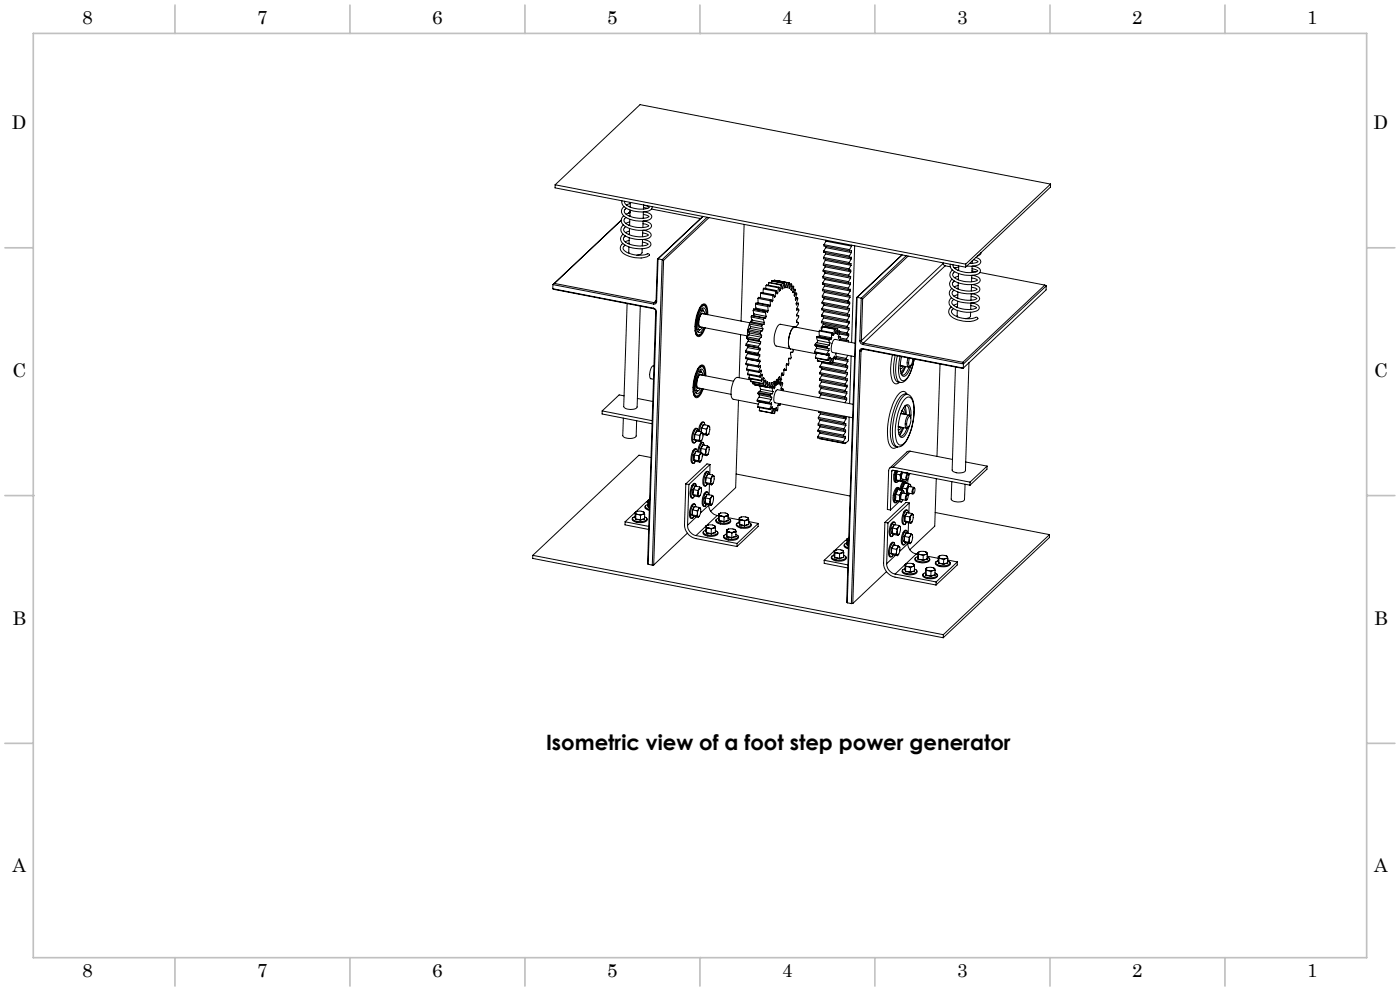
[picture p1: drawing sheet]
<svg xmlns="http://www.w3.org/2000/svg" width="420mm" height="297mm" viewBox="0 0 420 297" stroke-linecap="round" stroke-linejoin="round" font-family="sans-serif">
<defs><g id="words">
<text font-size="6.3" x="163.8" y="224.9">Isometric view of a foot step power generator</text>
<g font-size="5.6">
<text x="24.7" y="7.3">8</text>
<text x="77.2" y="7.3">7</text>
<text x="129.7" y="7.3">6</text>
<text x="182.2" y="7.3">5</text>
<text x="234.7" y="7.3">4</text>
<text x="287.2" y="7.3">3</text>
<text x="339.7" y="7.3">2</text>
<text x="392.2" y="7.3">1</text>
<text x="3.6" y="38.7">D</text>
<text x="412.1" y="38.7">D</text>
<text x="3.7" y="112.9">C</text>
<text x="412.2" y="112.9">C</text>
<text x="3.7" y="187.2">B</text>
<text x="412.2" y="187.2">B</text>
<text x="3.7" y="261.4">A</text>
<text x="412.2" y="261.4">A</text>
<text x="24.7" y="292.8">8</text>
<text x="77.2" y="292.8">7</text>
<text x="129.7" y="292.8">6</text>
<text x="182.2" y="292.8">5</text>
<text x="234.7" y="292.8">4</text>
<text x="287.2" y="292.8">3</text>
<text x="339.7" y="292.8">2</text>
<text x="392.2" y="292.8">1</text>
</g>
</g></defs>
<g fill="none" stroke="#c0c0c0" stroke-width=".5">
<path d="M10 10h400v277h-400zM52.5 1.5v8.5M105 1.5v8.5M157.5 1.5v8.5M210 10h.1M210 1.5v8.5M262.5 1.5v8.5M315 1.5v8.5M367.5 1.5v8.5M1.5 74.3h8.5M410 74.3h8.5M1.5 148.5h8.5"/>
<path d="M10 148.5h.1M410 148.5h.1M410 148.5h8.5M1.5 222.8h8.5M410 222.8h8.5M52.5 287v8.5M105 287v8.5M157.5 287v8.5M210 287h.1M210 287v8.5M262.5 287v8.5M315 287v8.5"/>
<path d="M367.5 287v8.5"/>
</g>
<g fill="none" stroke="#000" stroke-width=".3">
<path d="M166.5 55.4v.9l123.2 23.8M166.5 55.4l123.2 23.8M315.2 55.2l-123.2-23.8-25.5 24M315.2 55.2l-25.5 24M315.2 55.2l-.1 .9-25.4 24M186.6 60.2a2.42 2.42 0 0 0 2 2.6 7.7 7.7 0 0 0 6.7 0l.3-.9M186.8 73a1.94 1.94 0 0 0-.6 1.9 1.94 1.94 0 0 0 1.4 1.4 7.2 7.2 0 0 0 7.2 .2 .4 .4 0 0 0-.2-.4 .4 .4 0 0 0-.4 0 7.3 7.3 0 0 1-7.2-1.3v-.7l.5-.6M186.9 70.2a1.95 1.95 0 0 0-.6 1.9 1.95 1.95 0 0 0 1.4 1.5 8.3 8.3 0 0 0 7.3 .2 1.09 1.09 0 0 0 .1-1.2 1.09 1.09 0 0 0-1-.6l-1.2-.2M187 67.4a1.97 1.97 0 0 0-.6 2 1.97 1.97 0 0 0 1.4 1.4 8.3 8.3 0 0 0 7.3 .3 1.09 1.09 0 0 0 .1-1.2 1.09 1.09 0 0 0-1-.6l-1.2-.3M187.1 64.7a1.94 1.94 0 0 0-.6 1.9 1.94 1.94 0 0 0 1.4 1.4 8.2 8.2 0 0 0 7.3 .3 1.12 1.12 0 0 0 .1-1.2 1.12 1.12 0 0 0-1-.6l-1.2-.3M187.2 61.9a1.95 1.95 0 0 0-.7 2 1.95 1.95 0 0 0 1.5 1.4 8.3 8.3 0 0 0 7.2 .2 1.08 1.08 0 0 0 .2-1.2 1.08 1.08 0 0 0-1.1-.6l-1.1-.2M187.4 60.3a1.6 1.6 0 0 0 1.3 1.6 7 7 0 0 0 6.1 .2l-1.7-.6"/>
<path d="M187.6 70.7a1.11 1.11 0 0 0-.6 1.1 1.11 1.11 0 0 0 .9 .9 7.2 7.2 0 0 0 6.6 .5l-1.8-.6M187.7 67.9a1.06 1.06 0 0 0-.6 1.2 1.06 1.06 0 0 0 .9 .9 7 7 0 0 0 6.5 .4l-1.7-.6M187.8 65.2a1.08 1.08 0 0 0-.6 1.1 1.08 1.08 0 0 0 .9 .9 7.1 7.1 0 0 0 6.5 .5l-1.7-.7M187.9 62.4a1.09 1.09 0 0 0-.6 1.1 1.09 1.09 0 0 0 .9 .9 7.3 7.3 0 0 0 6.5 .5l-1.7-.6M188.7 74l-.1 1.6 .2 .4M188.7 72.9l-.3 .1M188.7 63.8l.3-.3-.4 .3M188.7 72l-1.1 .5M188.8 71.2l-.1 1.9M188.8 70.1l-.3 .1M188.8 69.3l-1.2 .4M188.8 68.5v1.8"/>
<path d="M188.9 67.4l-.3 .1M188.9 66.5l-1.2 .5M188.9 65.7v1.9M189 64.6l-.3 .1M189 63.7l-1.2 .5M189 62.9v1.9M189.1 61.8l-.3 .1M189.1 61l-1.2 .5M189.1 60.7v1.4M192.7 74.5l-.1 1.4-.5 .3-1 .3M192.8 71.8l-.1 1.9M192.8 69v1.9"/>
<path d="M192.9 66.2v2M193 63.5v1.9M193 62.2l1.3 .2M193.1 61.4l-.1 1.2M195.4 62.6l14.8 2.9M197.2 77.7l-.4 12.5M197.4 77.6l1.2 .2M197.4 77.6l-.4 12.8M197.4 77.6l-.2 .1M198.6 77.8l.5 .2M198.6 77.8l-2.9 91.6M199.1 78l-3 91.3"/>
<path d="M210.9 64.9l-13.7 12.8M210.9 64.9l-13.5 12.7M212.1 65.1l-13.5 12.7M212.7 65.2l-13.6 12.8M223.2 67.3l-.9 28.9M247 79.1l7.7 1.5M247 79.1v.4l7.7 1.5M247.1 77.1l7.7 1.6M247.1 77.1v.4l7.6 1.6M247.1 75.2l7.7 1.5M247.1 75.2v.4l7.7 1.5M247.2 73.3l7.7 1.5"/>
<path d="M247.2 73.3v.4l7.7 1.5M247.5 80l7.7 1.5M247.5 80l-.6 1M247.5 79.6v.4M247.6 78l7.7 1.5M247.6 78l-.6 1.1M247.6 77.7v.3M247.6 76.1l-.5 1M247.6 76.1l7.7 1.5M247.7 75.7l-.1 .4M247.7 74.2l-.6 1M247.7 74.2l7.7 1.5"/>
<path d="M247.7 73.8v.4M247.8 72.3l-.6 1M247.8 72.3l7.7 1.5M247.8 72v.3M254.7 79.1l.6-.1v.5M254.8 78.7l-.1 .4M254.8 76.7v.4M254.8 77.1h.6l-.1 .5M254.9 75.2h.5v.5M254.9 74.8v.4M255.3 79.5l-.6 1.1M255.3 77.6l-.5 1.1"/>
<path d="M255.4 75.7l-.6 1M255.5 73.8l-.6 1M255.5 73.5v.3M256.4 73.7l-.9 29M271.9 76.7l-13.5 12.7M272.4 76.8l-13.6 12.8M283 78.9l.1 .5 .5 .3M283 78.9l-24.6 23.2M283 78.8v.1M283.6 79.7l-24.6 23.1M283.6 79.7l1.5 .3M285.1 79.2a2.37 2.37 0 0 0 2.1 2.6 7.9 7.9 0 0 0 6.7 0 1.12 1.12 0 0 0 .1-1.2 1.12 1.12 0 0 0-1-.6l-1.2-.2"/>
<path d="M285.9 79.4a1.5 1.5 0 0 0 1.3 1.5 7.3 7.3 0 0 0 6.1 .3l-1.7-.7M287.6 79.7v1.4M289.7 79.2v.9M291.6 79.8v1.9M291.7 78.2l-.1 .7M292 77.9l1.4 .5a2.78 2.78 0 0 1-2.5 .5M292.7 77.2l.4 .1a1.11 1.11 0 0 1 1.2 1 1.11 1.11 0 0 1-1.1 1.2l-1.9 .3-1.2-.1M294.3 75.7l-.3 .6-.8 .4M165.8 86.5l30.2 5.9M165.8 86.5l30.3 6M165.9 85.3l30.1 5.8M165.9 85.3l-.1 1.2"/>
<path d="M166.3 84.9l29.9 5.8M166.3 84.9l-.4 .4M166.3 84.9l20.1-18.9-20.5 19.3M188.1 91l-1 30.8a2.9 2.9 0 0 0 4 .2l1-30.2M196 92.4a1.1 1.1 0 0 1 .9 1M196 92.4l.1 .1M196.1 92.5l.5 .3 .1 .5M196.2 90.7l-.2 .4M196.7 93.3l-2.4 75.6 .2 .2M196.7 93.3l.2 .1M196.8 90.2l-.2 .4-.4 .1M196.8 90.2l.2 .2"/>
<path d="M196.8 90.1l-.6 .6M196.9 93.4l-2.4 75.7M197 90.4a.76 .76 0 0 1-1 .7M208.5 99l.3 1 .5 .5M209.1 98.7l.8 .1M209.9 98.8l-.6 .6M210.1 93h.1M210.6 99.8l-.7 .6-.6 .1M210.7 92.4l.2 .2M210.9 92.7l.1 .5-.8-.2M211.1 94.1l-.3-.3a3.8 3.8 0 0 0-.9 4.3l.4-.1M211.1 91.4l.7 .7"/>
<path d="M211.1 91.4h-.6M211.1 91.4l-.7 .3-.6 .8M211.5 94.2l-.5-1a2.75 2.75 0 0 0-1.6 2.6l-.1 1.7 .3 1.1 .5 .2 .6-.7M211.8 94.2v-.9a.85 .85 0 0 0-.7-1 .85 .85 0 0 0-1 .8 7.7 7.7 0 0 0-.7 6.4 .94 .94 0 0 0 1.4-.8l.3-.6M212.1 94.3a2.49 2.49 0 0 0-1-2.8 5 5 0 0 0-2.2 4.2 5.7 5.7 0 0 0 .5 4.7 2.39 2.39 0 0 0 2-2.2M212.3 94.3a3 3 0 0 0-1-3.2 3.5 3.5 0 0 0-2.2 3 8.8 8.8 0 0 0 0 6.6l.3 .2a2.87 2.87 0 0 0 2.2-2.7M224.4 99.2l.4 .6M224.4 99.2l3.7 .8M224.4 98.8v.4M224.4 98.8l3.7 .8M224.8 99.8l-.1 .6M224.8 99.8l3.7 .7"/>
<path d="M224.8 97.1l.4 .8M224.8 97.2l-.5 2-.1 1.6M224.8 97.1l3.7 .7M224.9 96.7l-14.3-2.7a3.8 3.8 0 0 0-.7 3.9l14.3 2.8M224.9 96.7l-.1 .4M224.9 96.7l3.7 .7M225 98.4l-.6 .4M225 98.4l3.7 .7M225.2 97.9l-.2 .5M225.2 97.9l3.7 .7M225.4 95l.2 1M225.4 95l3.6 .7"/>
<path d="M225.5 94.6l-.1 .4M225.5 94.6l4.1 .7M225.5 94.6l3.7 .7M225.5 96.5l-.6 .2M225.5 96.5l3.7 .7M225.6 95.8l-.5 .8M225.6 96l-.1 .5M225.6 96l3.7 .7M226 93l.2 1.1M226 93l3.7 .7M226.1 92.6l-.1 .4M226.1 92.6l3.8 .8"/>
<path d="M226.1 92.6l3.7 .7M226.2 94.1l-.2 .5M226.2 94.1l3.7 .7M226.7 91.2l.1 1.2M226.7 91.2l.1-.4 3.7 .7M226.7 91.2l3.6 .7M226.8 92.4l-.2 .3M226.8 92.4l3.7 .7M227.4 89.4v1.4M227.4 89.4l.1-.3 3.7 .7M227.4 89.4l3.7 .7M227.4 90.8v.1"/>
<path d="M227.4 90.8l3.7 .7M228.1 100l.4 .5M228.1 99.6v.4M228.2 87.9l-.1 1.3M228.2 87.9l.2-.3 3.6 .7M228.2 87.9l3.7 .7M228.5 97.8l.4 .8M228.6 97.4l-.1 .4M228.7 99.1l-.6 .5M228.9 98.6l-.2 .5M229 86.6l-.1 1.1M229 86.6l.2-.2 3.7 .7"/>
<path d="M229 86.6l3.7 .7M229 95.7l.3 1M229.2 95.3l-.2 .4M229.2 97.2l-.6 .2M229.3 96.7l-.1 .5M229.7 93.7l.2 1.1M229.8 93.3l-.1 .4M229.8 85.5l-.1 1M229.8 85.5l.2-.1 3.7 .7M229.8 85.5l3.7 .8M229.9 94.8a.45 .45 0 0 1-.2 .5 .45 .45 0 0 1-.5 0M230.3 91.9l.2 1.2"/>
<path d="M230.5 93.1l-.2 .5-.5-.3M230.5 91.5l-.2 .4M230.7 84.7l-.2 .8M230.7 84.7l3.8 .6M230.7 84.7l3.7 .7M231.1 90.1v1.4M231.1 91.5l-.2 .4-.4-.4M231.2 89.8l-.1 .3M231.2 89.8l.4 .6 .2-.3M231.4 90l.4 .1M231.5 84.2l-.1 .5M231.5 84.2l3.8 .7"/>
<path d="M231.5 84.2l3.7 .7M231.9 88.6l-.1 1.5M232 88.3l-.1 .3M232 88.3l.4 .8 .2-.3M232.2 88.8h.4M232.3 84l-.1 .3M232.3 84h.1M232.3 84l3.8 .7M232.7 87.3l-.1 1.5M232.9 87.1l-.2 .2M232.9 87.1l.2 1 .2-.3M233 84.1l3.7 .7"/>
<path d="M233 87.7l.3 .1M233.5 86.3l-.2 1.5M233.7 86.1l-.2 .2M233.7 86.1l.2 1.1 .2-.2M233.9 87h.2M234.4 85.4l-.3 1.6M234.5 85.3l-.1 .1M234.5 85.3l.1 1.3 .2-.1M234.6 86.4l.2 .1M235.2 84.9l-.4 1.6M235.3 84.9h-.1M235.3 84.9v1.4l.2-.1"/>
<path d="M235.4 86.2h.1M236 86.2h.3M236.1 84.7l-.6 1.5M236.1 84.7l-.1 1.5M236.7 84.8l-.4 1.4M236.7 84.8l.2 1.7 .5-1.4M236.9 85l.5 .1M237.4 85.1l-.1 1.7 .2 .2 .5-1.2M237.5 85.7l.5 .1M238 86.6l.5 .1M238 85.8l-.1 1.9 .6-1M238.4 98l-4.3-.8a3.2 3.2 0 0 0-1.7 2.9 3.6 3.6 0 0 0 .5 3.6l4.3 .9"/>
<path d="M238.4 98a2.78 2.78 0 0 0-1.6 2.6 4.1 4.1 0 0 0 .4 4M238.4 98a2.86 2.86 0 0 0-1.6 2.7 4.6 4.6 0 0 0 .2 3.8l.2 .1M238.4 98l7.3 1.4M238.4 87.8l.6 .1M238.5 86.7l-.3 1.7 .2 .4 .6-.9M238.7 89.2l.6 .1M238.9 90.8l.6 .1M239 87.9l-.4 1.7 .1 .4 .6-.7M239 96.5l.2 .1M239 92.6l.6 .1M239 94.5l.6 .1M239.3 89.3l-.4 2.1 .6-.5"/>
<path d="M239.5 90.9l-.5 2.1 .6-.3M239.6 92.7a1.6 1.6 0 0 1-.6 1.6v.4l.6-.1M239.6 94.6l-.4 1.1a.52 .52 0 0 0-.3 .6 .52 .52 0 0 0 .6 .4l-.7 1.4M245.8 99.2v1.3M245.8 99.2l.1-.2 3.7 .7M245.8 99.2l3.7 .7M246.4 98.2l.2 .1M246.4 98.2l.1 .5M246.5 96.3l7.6 1.5M246.5 96.3l-.1 .4 7.7 1.5M246.5 94.4v.4l7.7 1.5M246.5 94.4l7.7 1.5"/>
<path d="M246.6 92.5l7.7 1.5M246.6 92.5v.4l7.6 1.5M246.6 90.6l7.7 1.5M246.6 90.6v.4l7.7 1.5M246.7 98l-.2 1.1M246.7 98l3.8 .6M246.7 88.7l7.7 1.5M246.7 88.7v.4l7.7 1.5M246.7 98l3.7 .7M246.8 86.7l7.7 1.5M246.8 86.7l-.1 .4 7.7 1.5M246.8 84.8l7.7 1.5"/>
<path d="M246.8 84.8v.4l7.7 1.5M246.9 82.9l7.7 1.5M246.9 82.9v.4l7.7 1.5M246.9 81l7.7 1.5M246.9 81v.4l7.7 1.5M247 96.8v.4M247 97.2l7.7 1.5M247 97.2l-.6 1M247.1 94.9v.4M247.1 95.3l7.6 1.5M247.1 95.3l-.6 1M247.1 93.4l7.7 1.5"/>
<path d="M247.1 93.4l-.6 1M247.1 93v.4M247.2 91.1v.4M247.2 91.5l7.6 1.5M247.2 91.5l-.6 1M247.2 89.2v.3M247.2 89.5l7.7 1.5M247.2 89.5l-.6 1.1M247.3 87.6l7.7 1.5M247.3 87.6l-.6 1.1M247.3 87.2v.4M247.3 85.7l7.8 1.5"/>
<path d="M247.3 85.7l-.5 1M247.4 85.3l-.1 .4M247.4 98l.1-.3 3.7 .8M247.4 83.8l7.7 1.5M247.4 83.8l-.6 1M247.4 83.4v.4M247.5 81.9l7.7 1.5M247.5 81.9l-.6 1M247.5 81.5v.4M249.5 99.9v1.3M249.6 99.7l-.1 .2M249.6 99.7l.3 .9 .3-.4"/>
<path d="M250.4 98.7l-.2 1.5M250.5 98.6l-.1 .1M250.5 98.6v1.3h.3M250.5 99.8l.3 .1M251.2 98.5l-.4 1.4M251.2 98.5l-.1 1.5 .2 .3 .6-1.1M251.3 99.1l.6 .1M251.9 99.2l-.3 2.1 .3-.3h.3M251.9 99.3l2.2 .5M251.9 99.7l2.2 .5M254.1 99.8v.4M254.1 97.8v.4"/>
<path d="M254.1 98.2h.6v.5M254.2 96.3h.5v.5M254.2 95.9v.4M254.2 94.4l.6-.1v.6M254.3 94l-.1 .4M254.3 92.5l.6-.1-.1 .6M254.3 92.1v.4M254.4 90.6l.5-.1v.5M254.4 90.2v.4M254.4 88.6h.6v.5M254.5 88.2l-.1 .4M254.5 86.7h.6v.5"/>
<path d="M254.5 86.3v.4M254.6 84.8h.5v.5M254.6 84.4v.4M254.6 82.9l.6-.1v.6M254.6 82.5v.4M254.7 98.7l-.6 1.1M254.7 80.6v.4M254.7 81l.5-.1v.6M254.7 96.8l-.6 1M254.8 94.9l-.6 1M254.8 93l-.5 1M254.9 91l-.6 1.1"/>
<path d="M255 89.1l-.6 1.1M255.1 87.2l-.6 1M255.1 85.3l-.6 1M255.2 83.4l-.6 1M255.2 81.5l-.6 1M257 89.2l-3 91.3 .2 .2M257.1 89.1l-2.9 91.6M257.1 89.1l1.3 .3M257.1 89.1l13.5-12.7-13.6 12.8M257.1 89.1l-.1 .1M258.4 89.4l-.4 12.8M258.4 89.4l.4 .2"/>
<path d="M258.8 89.6l-.4 12.5M285.4 92a1.97 1.97 0 0 0-.7 1.9 1.97 1.97 0 0 0 1.5 1.5 7.4 7.4 0 0 0 7.2 .1l-.2-.4a8.1 8.1 0 0 1-7.5-1.2l-.3-.6 .7-.8M285.5 89.2a1.92 1.92 0 0 0-.7 2 1.92 1.92 0 0 0 1.4 1.4 8.2 8.2 0 0 0 7.3 .3 1.1 1.1 0 0 0 .2-1.2 1.1 1.1 0 0 0-1.1-.7l-1.2-.2M285.5 86.5a1.95 1.95 0 0 0-.6 1.9 1.95 1.95 0 0 0 1.4 1.4 8.3 8.3 0 0 0 7.3 .3 1.1 1.1 0 0 0 .1-1.2 1.1 1.1 0 0 0-1-.6l-1.2-.3M285.6 83.7a1.97 1.97 0 0 0-.6 1.9 1.97 1.97 0 0 0 1.5 1.5 8.3 8.3 0 0 0 7.2 .2 1.09 1.09 0 0 0 .1-1.1 1.09 1.09 0 0 0-1-.7l-1.2-.2M285.7 80.9a1.97 1.97 0 0 0-.6 2 1.97 1.97 0 0 0 1.4 1.4 8.3 8.3 0 0 0 7.3 .3 1.09 1.09 0 0 0 .1-1.2 1.09 1.09 0 0 0-1-.6l-1.2-.3M286.1 89.7a1.06 1.06 0 0 0-.6 1.2 1.06 1.06 0 0 0 .9 .9 7.1 7.1 0 0 0 6.6 .4l-1.7-.6M286.1 80.1l.7 .2M286.2 87a1.09 1.09 0 0 0-.6 1.1 1.09 1.09 0 0 0 .9 .9 7.3 7.3 0 0 0 6.6 .5l-1.8-.7M286.3 84.2a1.08 1.08 0 0 0-.5 1.1 1.08 1.08 0 0 0 .8 .9 7.1 7.1 0 0 0 6.6 .5l-1.8-.6M286.4 81.5a1.06 1.06 0 0 0-.6 1.1 1.06 1.06 0 0 0 .9 .9 7 7 0 0 0 6.5 .4l-1.7-.6M287.2 93l-.1 1.6 .2 .4"/>
<path d="M287.2 91.9l-.3 .1M287.3 91l-1.2 .5M287.3 90.3l-.1 1.8M287.3 89.2h-.3M287.3 88.3l-1.1 .5M287.4 87.5l-.1 1.9M287.4 86.4l-.3 .1M287.4 85.5l-1.1 .5M287.5 84.7l-.1 1.9M287.5 83.6l-.3 .1M287.5 82.8l-1.2 .4M287.5 82v1.9"/>
<path d="M287.6 80.9l-.3 .1M287.6 80l-1.1 .5M291.2 93.6l-.2 1.4-1.4 .5M291.3 90.8l-.1 1.9M291.4 88l-.1 2M291.5 85.3l-.1 1.9M291.5 82.5v2M291.6 81.2l1.2 .3M294 81.7l19.4 3.7M313.4 85.4l-24.5 23.2M313.4 85.4l.5 .3M313.9 85.7l-24.9 23.4"/>
<path d="M313.9 85.7l-.1 1.2-24.8 23.4M187.2 118.6l-1.5-.2-5 4.8M191.2 119.4l4.7 .9M196.2 109.6h-.2a3.3 3.3 0 0 0-.7 3.9l.8 .2M207.9 117.3l.4 1.2 .5 .3-.6-.2M208.5 117l.8 .1M208.8 100.3l.5 .2M209 115l.3 1.2 10 2M209 115.1l.1 1.1 .3 .2 .3-.1M209 117.5l-.3 .3M209.3 117.1l-.3 .4M209.5 111.3h.1"/>
<path d="M210 112.3h.1M210 112.3a3.2 3.2 0 0 0-1 2.7M210 112.3l10.1 2M210.1 110.7l.3 .8-.8-.2M210.1 117.9a1.44 1.44 0 0 1-1.4 .9M210.4 109.7l.7 .5M210.5 109.7h-.6M210.5 109.7l-.6 .2-.7 .9M210.5 112.4l-.2-.2a2.4 2.4 0 0 0-1.3 2.4v.5M210.8 116.5l-.6 1.3M210.9 112.5l-.2-.7-.3-.3a4.1 4.1 0 0 0-1.7 3.9l.1 1.3 .4 .4h.3l.6-.7M211.3 112.5l-.1-.9a.85 .85 0 0 0-.8-1 .85 .85 0 0 0-.9 .8 7.6 7.6 0 0 0-.7 6.5h.7l1-1.4"/>
<path d="M211.5 112.6a2.35 2.35 0 0 0-.9-2.7h-.2a7.4 7.4 0 0 0-2.3 6l.1 1.8a.94 .94 0 0 0 .9 1 .94 .94 0 0 0 1-.8l.1-.1M211.7 112.6a3.1 3.1 0 0 0-1-3.2 3.5 3.5 0 0 0-2.2 3 8.8 8.8 0 0 0 0 6.6l.8 .1 .6-.5 1.1-2M221.5 119.9l-.8 26.3-7.5 7M222.2 100.3l-.4 12.9M223.7 107.1v.4l4.3 .9M223.7 107.1l3.7 .7M223.7 105.2v.3l3.7 .8M223.7 105.2l3.7 .7M223.8 108.9v.4l3.7 .7M223.8 108.9l3.7 .8M223.8 103.5l4 .8M223.8 103.5l3.7 .7"/>
<path d="M223.8 103.1v.4M223.8 103.1l3.7 .7M224 110.6v.3l3.7 .7M224 110.6l3.6 .7M224 101.4l.5 .3M224 101.4l3.7 .7M224.1 101l-.1 .4M224.1 101l3.7 .7M224.3 106l-.6 1.1M224.3 105.7v.3M224.3 112v.3l3.7 .7M224.3 106l3.6 .7"/>
<path d="M224.3 112l3.7 .7M224.3 104.2l-.6 1M224.3 107.6l-.5 1.3M224.3 104.2l3.7 .7M224.3 103.6v.6M224.4 109.4l-.4 1.2M224.4 102.3l-.6 .8M224.4 102.3l3.7 .7M224.4 101.7l.1 .2M224.5 101.7l-.1 .6M224.5 101.7l3.7 .7M224.6 111l-.3 1"/>
<path d="M224.7 113.3l.1 .2 3.7 .7M224.7 113.3l3.7 .7M224.7 100.4l-.6 .6M224.7 100.4l3.7 .7M224.9 112.4l-.2 .9M225.2 114.2l3.8 .9M225.2 114.2l3.7 .7M225.2 113.9l-4-.8a2.86 2.86 0 0 0-1.6 2.6 4.1 4.1 0 0 0 .4 4l7.5 1.4M225.3 113.6l-.1 .6M225.8 114.9l3.8 .8M225.8 114.9l3.7 .7M225.8 114.5v.4"/>
<path d="M226.4 115.1v.3M226.4 115.4h.2M226.4 115.4l3.9 .7M227.2 119.9v.3M227.2 119.9l3.7 .7M227.4 107.8v.4l.6-.3v.5M227.4 106.3l.5-.1v.5M227.4 105.9v.4M227.4 117.9l.2 .4 3.8 .8M227.4 117.9l3.7 .7M227.5 109.7v.3M227.5 117.6l-.1 .3"/>
<path d="M227.5 117.6l.4-.3 3.7 .7M227.5 117.6l3.6 .7M227.5 104.2l.5 .1v.6M227.5 103.8v.4M227.6 111.3l.1 .3M227.7 102.1l.5 .3M227.7 109.9h.4M227.8 119l-.6 .9M227.8 119l3.7 .7M227.8 101.7l-.1 .4M227.9 118.3l-.1 .7M227.9 106.7l-.5 1.1"/>
<path d="M228 112.7v.3M228 108.4l-.5 1.3M228 104.9l-.6 1M228 115.7l.2 1M228.1 111.2l.3 .1M228.1 109.9l-.5 1.4M228.1 109.9v-.4l-.6 .5M228.1 103l-.6 .8M228.2 102.4l-.1 .6M228.2 116.7l-.2 .6M228.2 116.7l3.7 .7M228.4 114l.1 .2"/>
<path d="M228.4 101.1l-.6 .6M228.4 111.3l-.4 1.4M228.4 111.3l-.1-.4-.6 .7M228.5 100.5l-.1 .6M228.5 112.4l.2 .1M228.7 112.5l-.3 1.5M228.7 112.5l-.1-.4-.6 .9M228.9 114.9l.1 .2M229 113.3l.2 .1M229.2 113.4l-.3 1.5M229.2 113.4l-.1-.3-.6 1.1M229.5 115.6l.1 .1"/>
<path d="M229.5 114l.2 .1M229.7 114.1l-.2 1.5M229.7 114.1l-.1-.2-.6 1.2M230.1 114.4l.2 .1M230.1 114.4l-.5 1.3M230.1 114.5h.2M230.3 116.1l.6-1.4v1.5M230.3 114.5v1.6M230.3 116.1l.6 .1M230.9 116.2l.8 .1M231.1 118.6l.4 .4v.7M231.1 118.3v.3"/>
<path d="M231.5 119.7l-.6 .9M231.7 116l-.1-1.4-.2 .1-.5 1.5M231.7 116l.2 .1M231.7 116l-.6-.1 .7 .2M231.7 116.3l.2 1.1M231.8 116.1l-.1 .2M231.8 115.8l.7 .2M231.9 117.4l-.2 .6h-.2l-.4 .3M232.5 116l-.3 .5-.1-.4h-.3M232.9 115.1h.2M233.1 115.1l-.2 .3-.3-1-.1 1.6M233.5 115v-1.4l-.4 1.5"/>
<path d="M233.5 115h.1M233.6 113.7l.5 .1M234.1 113.8l-.2-1-.2 .3-.2 1.5-.2 .2-.2-1.1-.5 1.8-.1 .1-.1-1.3-.7 1.7M234.2 114.6l.6 .2M234.2 113.7l-.4 1.3h-.3M234.2 113.7l-.2 1.6 .2 .3 .6-.8M234.2 113.7h.1M234.4 116.5l.4 .1M234.4 112.4l.5 .1M234.8 114.8l-.5 1.5 .1 .6 .5-.3-.1 .5M234.9 112.5l-.3-.8-.5 2.1M235.2 110.9l.6 .2"/>
<path d="M235.8 111.1l-.4-.7-.5 2.1M235.9 109.3l.6 .1M236.5 109.4a.34 .34 0 0 0-.5-.4 .34 .34 0 0 0-.1 .6l-.1 1.5M236.7 107.5h.4M237.2 104.6l7.7 1.4M237.3 105.5l.2 .1M237.3 105.5l-.1 .8a.72 .72 0 0 1-.2 1.2 .43 .43 0 0 0-.5 .2 .43 .43 0 0 0 .1 .5l-.1 1.2M237.8 104.7a.52 .52 0 0 1 .2 .6 .52 .52 0 0 1-.7 .2M244.4 105.4v.3M244.4 105.7l3.7 .7M244.4 105.4l3.7 .7M244.4 105.7h.1"/>
<path d="M244.5 103.5l.3 .3 3.7 .7M244.5 103.5l3.7 .7M244.5 103.2v.3M244.5 103.2l.6-.5 3.7 .7M244.5 103.2l3.7 .7M244.6 107.2l3.8 .9M244.6 107.2l3.7 .7M245 104.4l-.6 1M245 104.4l3.7 .7M245 101.1l.3 .9M245 103.8v.6M245 101.1l3.7 .8"/>
<path d="M245 105.8l-.4 1.4M245.1 100.9l-.1 .2M245.1 100.9l3.9 .6M245.1 100.9l3.7 .7M245.2 108.1l.1 .1M245.2 108.1l3.8 .8M245.3 107.5l-.1 .6M245.3 102l-.2 .7M245.3 102l3.7 .8M245.7 117.4v.4l7.7 1.5M245.7 117.4l7.8 1.5M245.8 100.5l-.1 .4"/>
<path d="M245.8 115.5v.4l7.7 1.5M245.8 115.5l7.7 1.5M245.8 100.5l3.7 .7M245.9 113.6l7.7 1.5M245.9 113.6v.4l7.7 1.5M246 111.7l7.6 1.5M246 111.7l-.1 .4 7.7 1.5M246 109.8l7.7 1.5M246 109.8v.4l7.7 1.5M246.3 118.3l7.7 1.5M246.3 118.3l-.5 .9M246.3 117.9v.4"/>
<path d="M246.3 116v.4M246.3 116.4l7.7 1.5M246.3 116.4l-.6 1M246.4 114.5l7.7 1.5M246.4 114.5l-.6 1M246.4 114.1v.4M246.5 112.6l7.7 1.4M246.5 112.6l-.6 1M246.5 112.2v.4M246.5 110.6l7.7 1.5M246.5 110.6l-.5 1.1M246.6 110.3l-.1 .3"/>
<path d="M246.6 108.7l7.7 1.5M246.6 108.7l-.6 1.1M246.6 108.4v.3M248.1 106.1v.3h.2l.4-.5 .1 .6M248.2 104.2l.2 .2h.3v.7M248.2 103.9v.3M248.3 107.9l.1 .2M248.3 106.4l.5 .1M248.7 105.1l-.6 1M248.7 101.9l.3 .9M248.8 101.6l-.1 .3M248.8 106.5l-.5 1.4"/>
<path d="M248.8 103.4l-.6 .5M248.9 107.2l.2 .1M249 102.8l-.2 .6M249 108.8l4.8 .9M249.1 107.3l-.1 1.6M249.1 107.3l-.1-.3-.6 1.1M249.1 108.6l.7 .1M249.5 101.2l-.2 .6-.5-.2M249.8 108.7l-.1-1.3h-.3l-.4 1.5M249.8 100.2h.4M249.9 108.6l-.1 .1M249.9 108.6l3.9 .7"/>
<path d="M250.1 107.5l.5 .1M250.6 107.6l-.2-.9-.3 .4-.2 1.5M250.7 107.6l3.7 .7M250.8 107.2l3 .6M250.8 105.8l-.2 1.8M250.8 106.8l3 .6M251.5 100.8l.6 .1M251.8 100.1l2.8 .5M252 101.6l-.2 .3M252 101.7l2 .4M252 101.3l2 .4M253.4 119.3h.6v.5"/>
<path d="M253.5 118.9l-.1 .4M253.5 117.4h.6l-.1 .5M253.5 117v.4M253.6 115.1v.4M253.6 115.5l.5-.1v.6M253.6 113.2v.4M253.6 113.6l.6-.1v.5M253.7 111.7l.5-.1v.5M253.7 111.3v.4M253.8 109.3v.4M253.8 109.7h.5v.5M253.8 107.8h.6v.5"/>
<path d="M253.8 107.4v.4M254 119.8l-.5 .9M254 101.7v.4M254 102.1l.6-.1-.1 .5M254 117.9l-.5 1M254.1 100.2l.5-.1v.5M254.1 116l-.6 1M254.2 114l-.6 1.1M254.2 112.1l-.6 1.1M254.3 110.2l-.6 1.1M254.4 108.3l-.6 1M254.4 106.5l-.6 .9"/>
<path d="M254.6 100.6l-.6 1.1M255.3 106.7l-.4 14.3M256.5 102.9l-6-1.2a3.4 3.4 0 0 0-1 3.7l6.9 1.5M257.9 105.2l-2.5 75.7M258 102.2a1.1 1.1 0 0 0 .9 1.1M258.3 105.2h-.4M258.3 105.2l-2.5 75.7M258.4 102.1l.2 .4 .4 .3M258.4 102.1l-.4 .1M258.8 104.5a.76 .76 0 0 0-.9 .7M258.8 104.5l30.2 5.8M258.8 104.5l.1 .2"/>
<path d="M258.8 104.6l-.5 .6M258.9 103.3l30.1 5.8M258.9 104.7a.47 .47 0 0 0-.6 .5M258.9 104.7l30.1 5.6M259 102.8l29.9 5.8M259 102.8l-.1 .5M267.7 106.4a14 14 0 0 0 .1 7.9 1.15 1.15 0 0 0 2 .3M268.6 106.5a12.6 12.6 0 0 0 .1 7.4l.5 .5 .9 .2M269.2 106.6a10.3 10.3 0 0 0 .4 7.8l.5 .2M270 106.8a11.1 11.1 0 0 0 .2 6.9 1.01 1.01 0 0 0 1.8-.2 12.4 12.4 0 0 0 2.2-5.9M270.1 110.5h.1M270.3 110.4l-.2 .3"/>
<path d="M270.5 106.9a8 8 0 0 0 .1 5.6l.5 .3a3.5 3.5 0 0 0 2.2-3.1l.1-.3M270.7 109.6l-.3 .2-.3-.3 2.4 .5M271.1 109.7l-.6 .7h-.4M271.1 111.2l-.7 .8M271.4 109.8l-.7 1.2-.5 .4M271.7 118.1h.1M271.7 118.1h-.3a7.4 7.4 0 0 0-3.5 5.5 14.2 14.2 0 0 0 0 9.6l.7 .6M271.7 118.1l.6 .1M271.7 109.9l-.6 1.2-.8 .9M271.7 119.4a1.17 1.17 0 0 1 1.3-.4 1.17 1.17 0 0 1 .8 1 16.5 16.5 0 0 1-2.5 12.8 1.26 1.26 0 0 1-1.5 .6 1.26 1.26 0 0 1-.9-1.3 17.1 17.1 0 0 1 2.4-12.3zM272.2 118.2a1.39 1.39 0 0 0-1.3-.9 1.39 1.39 0 0 0-1.3 .8 20 20 0 0 0-3 14.7 1.47 1.47 0 0 0 .9 1.4 1.47 1.47 0 0 0 1.6-.3M272.4 107.3a3.2 3.2 0 0 0 .1 2.7l.6-.3"/>
<path d="M272.7 110l-1 1.9a.8 .8 0 0 1-1.3 .2M272.8 107.3a2.78 2.78 0 0 0 .1 2.4 2.43 2.43 0 0 0 1-2.2M274.2 107.6a10.6 10.6 0 0 1-3.1 6.8l-1 .2M282 109.1l-.9 27.7M288.9 108.6l.1 .5M289 109.1v1.2M290.7 108.7l-1.1 32.3a2.53 2.53 0 0 1-3.1 .5l-.7-.3-.2-.3 1-30.9M180.7 123.2l15 2.9M180.7 123.2l-.1 .9 15 2.9M187 125.3l-.2 5.3a2.94 2.94 0 0 0 4.1 .1l.1-4.6M195.3 137.1l-3.6-.7-31.9 30M208.1 137.8l.4 .5"/>
<path d="M208.1 137.8h.1M208.1 137.8l.4 .4M208.1 137.8l1.4 .3M208.2 136.3l-.1 1.5M208.2 136.3h.1M208.2 136.3l1.5 .3M208.2 131.7l.5 .4M208.3 131.7h.1M208.3 131.7l.4 .4M208.3 131.7l1.4 .3M208.4 130.2l-.2 1.5M208.4 130.2h.1"/>
<path d="M208.4 130.2l-.1 1.5M208.4 130.2l1.4 .3M208.5 138.3h.1M208.5 138.2v.1M208.5 138.2l1.5 .3M208.7 132.1h.1M208.7 135.3l-.5 1M208.7 135.3h.1M208.7 132.1l1.4 .3M208.8 135.3l-.6 1M208.8 135.3l1.4 .3M209 134.6a.77 .77 0 0 0-1.2 .7 4.1 4.1 0 0 0-.2 3.5l.7-.1"/>
<path d="M209 129.1l-.6 1.1M209 129.1v.1M209 129.1h.1M209 129.2l-.6 1M209 129.2l1.4 .2M209.2 128.5a.79 .79 0 0 0-1.2 .7 3.4 3.4 0 0 0 0 3.6l.5-.2M209.2 128.6l-.1-.1a2.29 2.29 0 0 0-1.2 2.4l-.1 1 .3 .8 .4-.1 .4-.5M209.2 128.6l.2 .7M209.2 135.4l-.4-.8a3.8 3.8 0 0 0-.9 4.2l.4-.1 .4-.4M209.5 138.1l.4 .2M209.7 136.6v.8M209.7 137.4l-.2 .7"/>
<path d="M209.7 137.4l.2 .9M209.7 132l.3 .2M209.8 130.5l.1 .8M209.9 138.3l.1 .2M209.9 131.3l-.2 .7M209.9 131.3l.1 .9M210 132.2l.1 .2M210 136.1l-.3 1.3M210 136.1l-.3 .5M210.2 130l-.3 1.3M210.2 130l-.4 .5M210.2 135.6l-.2 .5"/>
<path d="M210.2 135.6l.3 .2M210.2 134.4h.1M210.2 134.4v1.1M210.3 134.4l-.1 1.2M210.3 138.1l-.3 .4M210.3 134.4l1.4 .3M210.4 129.4l-.2 .6M210.4 129.4l.3 .3M210.4 128.3h.1M210.4 128.3v1.1M210.5 128.3l-.1 1.2M210.5 132l-.4 .4"/>
<path d="M210.5 128.3l1.4 .3M210.5 135.8l-.5 .3M210.5 135.8l.1 .1a2.11 2.11 0 0 1-.7 2.4M210.5 135.8l1.1 .4M210.6 135.9l.1 .2M210.7 136.3l1.3 .3M210.7 129.7l-.5 .3M210.7 129.7a2.04 2.04 0 0 1-.7 2.5M210.7 129.7l.1 .2M210.8 133.3l-.6 1.1M210.8 133.3h.1M210.8 133.3l-.5 1.1"/>
<path d="M210.8 129.8l.1 .2M210.8 133.3l1.4 .3M210.9 129.9l.9 .2M210.9 130.2l1.3 .3M211 132.7a.83 .83 0 0 0-1.2 .7l-.5 2M211 127.2l-.6 1.1M211 127.2h.1M211 127.2l-.5 1.1M211 127.2l1.4 .3M211.2 126.6a.83 .83 0 0 0-1.2 .7l-.5 2M211.3 133.5l-.3-.8a2.46 2.46 0 0 0-1.3 2.8M211.5 127.3l-.3-.7a2.22 2.22 0 0 0-1.3 2.4v.3"/>
<path d="M211.6 136.2l.3 .2M211.7 134.7v.7M211.7 135.4l-.1 .8M211.7 135.4l.2 1M211.8 130.1l.3 .2M211.9 136.4l.1 .2M211.9 128.6v.7M211.9 129.3l-.1 .8M211.9 129.3l.2 1M212.1 134.2l-.4 1.2M212.1 134.2l-.4 .5M212.1 130.3l.1 .2"/>
<path d="M212.2 133.6l-.1 .6M212.2 133.6l.4 .3M212.3 128.1l-.4 1.2M212.3 128.1l-.4 .5M212.3 136.2h.1M212.3 136.2l-.3 .4M212.4 127.5l-.1 .6M212.4 127.5l.4 .3M212.5 130.1h.1M212.5 130.1l-.3 .4M212.6 133.9l-.3-.1-.2 .4M212.6 133.9a2.2 2.2 0 0 1-.7 2.5"/>
<path d="M212.6 133.9l.1 .1M212.7 134v.2M212.8 127.8l-.5 .3M212.8 127.8a2.11 2.11 0 0 1-.7 2.5M212.8 127.8l.1 .1M212.9 127.9v.2M213 139.2l-6.3 6M213 139.2l-.1 3M213 139.2l-.9-.2-6.4 6M227.2 120.2l3.8 .8M227.2 120.2l3.7 .7M227.3 121.8v.3l3.7 .7"/>
<path d="M227.3 121.8l3.7 .8M227.8 120.5l-.5 1.3M227.8 120.3v.2M227.8 123l3.8 .8M227.8 120.5l3.7 .7M227.8 123l3.7 .8M227.9 122.2l-.1 .8M230.9 120.9l.6-.3v.6M230.9 120.6v.3M231 122.6v.2M231.5 123.8h.1M231.5 121.2l-.5 1.4"/>
<path d="M231.5 122.2h.3M231.6 123.8l.5-1.3h.2v1.5M231.6 123.8l.7 .2M231.8 122.2l-.3 1.6M231.8 122.2l-.2-.3-.6 .9M232.1 122.5h.1M232.6 123l.6 .1M233.2 123.1l-.3-1-.6 1.9M233.4 121.4l.5 .1M234.1 121a.32 .32 0 0 1-.3 .5 .32 .32 0 0 1-.2-.5l-.4 2.1M245.3 130.9l7.7 1.5M245.3 130.9v.4l7.7 1.4"/>
<path d="M245.4 128.9l7.7 1.5M245.4 128.9v.4l7.7 1.5M245.5 127l-.1 .4 7.7 1.5M245.5 127l7.7 1.5M245.5 125.1l7.7 1.5M245.5 125.1v.4l7.7 1.5M245.6 123.3v.3l7.7 1.5M245.9 131.4l7.6 1.6M245.9 129.8l7.7 1.5M245.9 129.8l-.6 1.1M245.9 129.4v.4M246 127.5v.4"/>
<path d="M246 127.9l7.7 1.5M246 127.9l-.6 1M246 126l7.8 1.5M246 126l-.5 1M246.1 125.6l-.1 .4M246.1 124.1l7.7 1.5M246.1 124.1l-.6 1M246.1 123.7v.4M253 132.7h.6l-.1 .3M253 132.4v.3M253.1 130.4v.4M253.1 130.8h.5v.5"/>
<path d="M253.1 128.9h.6v.5M253.2 128.5l-.1 .4M253.2 127h.6v.5M253.2 126.6v.4M253.3 125.1l.5-.1v.6M253.3 124.7v.4M253.6 131.3l-.6 1.1M253.7 129.4l-.6 1M253.8 127.5l-.6 1M253.8 125.6l-.6 1M254.7 125l-.2 7.1-1 .9M255.9 121.2l-22.6-4.4a3.3 3.3 0 0 0-.8 3.9l23.3 4.5"/>
<path d="M268.6 133.8l.7 .1M268.6 133.8h.1M269.3 133.9l-.3-.1a4.9 4.9 0 0 1-1.3-4.4 17.7 17.7 0 0 1 3.2-10.6 1.55 1.55 0 0 1 1.7-.5 1.55 1.55 0 0 1 1.1 1.3 16.7 16.7 0 0 1-2.6 13.5l-.7 .6-1.1 .2M269.3 133.9h.1M269.5 127.8l.3 .3 .3-.1M269.5 128.8h.1M269.5 127.8l2.4 .5M269.7 128.8l-.2 .2M270.2 124l.3-.2 .3 .2M270.4 124h-.2M270.4 124h.1M270.4 124l2.3 .4"/>
<path d="M270.5 128.1l-.6 .6h-.4M270.5 129.5l-.7 .8M270.6 123.1l.4 .3 .2 .7M270.7 122.9l.1 .2h-.2M270.9 128.1l-.8 1.3-.5 .3M271 122.3l.4 .5 .2 1.4M271.1 128.2l-.6 1.2-.8 .9M271.4 121.8l.3 .8 .2 1.6M271.4 121.7l.1 .1M271.5 121.6h.5a3 3 0 0 1 .9 2.9M272.1 128.3l-.6 1.5-.6 .7a.64 .64 0 0 1-1.1 0M272.7 124.8h.2a2.61 2.61 0 0 1-.6 3.3 3.1 3.1 0 0 1 .4-3.3z"/>
<path d="M273 135.2l-.9 .2-5.2 4.9M273 135.2l-5.1 4.8M273 135.2l12.7 2.5M273.1 125l-.4-.6a3.4 3.4 0 0 0-.8 3.9l.6-.3M273.2 125.3a4.7 4.7 0 0 0-.7-4h-.3a5.1 5.1 0 0 0-2.4 4.1 6.5 6.5 0 0 0 .4 5.6l.3 .1a3.5 3.5 0 0 0 2.2-3l.1-.4M289.7 138.5l6.4 1.2M296.1 139.7v.9l-5.1 4.8M296.1 139.7l-5.1 4.8M187.5 156.4l7.1 1.4M187.5 156.4v.9l7.1 1.4M189.8 155.2l-.1 .1a1.29 1.29 0 0 0 1.6 1.3 2.69 2.69 0 0 0 2.9-.8l-.2-.5M190.5 155l.2 .6"/>
<path d="M190.5 154.8l-.7 .6a3.2 3.2 0 0 0 4 .5l.2-.5-.6-.5M190.5 155h.1M190.5 153.6l.1 .1M190.5 153.6v1.4M190.5 153.6l-3 2.8M190.6 153.7l.9 .5M190.6 153.7l.1 .5M190.7 155.6l1.4 .3M190.7 155.6h.1M190.7 154.2h.8M190.7 154.2v1.4M191.2 153.3l-.6 .4"/>
<path d="M191.2 153.3a2.21 2.21 0 0 1 2.1 .4M191.2 153.3l-.7 .3M191.5 154.2l.7 .2M192.1 155.9h.1M192.2 154.4l-.1 1.5M192.8 154.2h-1.3M192.8 154.2l-.6 .2M192.9 153.3h.1M192.9 153.4l.4 .3M193.3 153.7l-.5 .5M193.3 153.7l.1 .4M193.4 155.6l-1.3 .3"/>
<path d="M193.4 155.5l-1.3 .4M193.4 155.5v.1M193.4 154.1l-.6 .1M193.4 154.1v1.4M193.6 151.6v.7l1.2 .6M194.3 151.4l.2 .6M194.3 151.2l-.6 .3-.1 .5 1.2 .6M194.3 151.4h.1M194.3 150.5l-.4-.1-3.3 3.1M194.4 150l.5-.3-.4 .4M194.4 150l.1 .1M194.4 150l-.1 1.4"/>
<path d="M194.5 150.1l.4 .4-.3 .1M194.5 150.1l.1 .5M194.5 152l.3 .1M194.5 152h.1M194.5 152h.3M194.6 150.6l-.1 1.4M205.7 145l-.3 12.2a4.3 4.3 0 0 0 3.4 4.2l12.3 2.4M205.7 145l1 .2M206.2 159.8l-10.1 9.5M206.3 157.4a3.2 3.2 0 0 0 2.5 3.1M206.7 145.2l-.4 12.2M207.6 154.3l.4 .5"/>
<path d="M207.6 154.3h.1M207.6 154.3l.5 .4M207.6 154.3l1.5 .3M207.7 152.8l-.1 1.5M207.7 152.8h.1M207.8 152.8l-.2 1.5M207.8 152.8l1.4 .3M207.8 148.2l.4 .5M207.8 148.2h.1M207.8 148.2l.5 .4M207.8 148.2l1.5 .3M207.9 146.7l-.1 1.5"/>
<path d="M207.9 146.7h.1M208 146.7l-.2 1.5M208 146.7l1.4 .3M208 154.8h.1M208.1 154.7l-.1 .1M208.1 154.7l1.4 .3M208.2 154.8l-.3 .4M208.2 148.7h.1M208.3 151.8l-.6 1M208.3 151.8h.1M208.3 148.6l-.1 .1M208.3 148.6l1.4 .3"/>
<path d="M208.3 151.8l-.5 1M208.3 151.8l1.4 .3M208.5 151.1a.79 .79 0 0 0-1.2 .7 3.4 3.4 0 0 0 0 3.6l.5-.1M208.5 145.7l-.6 1M208.5 145.7h.1M208.5 145.7l-.5 1M208.5 145.7l1.4 .2M208.7 145a.79 .79 0 0 0-1.2 .7 3.2 3.2 0 0 0 0 3.6l.5-.1M208.8 151.9l-.3-.8a2.29 2.29 0 0 0-1.3 2.5v1.3l.3 .4 .4-.1M208.9 154.9l-2.6 2.5M209 145.8l-.3-.8a2.23 2.23 0 0 0-1.3 2.5v1.2l.2 .5h.4l.4-.5M209.1 154.6l.3 .2"/>
<path d="M209.2 153.1v.8M209.2 153.9l-.1 .7M209.2 153.9l.2 .9M209.3 148.5l.3 .2M209.4 154.8l.1 .2M209.4 147v.8M209.4 147.8l-.1 .7M209.4 147.8l.2 .9M209.6 152.6l-.4 1.3M209.6 152.6l-.4 .5M209.6 148.7l.1 .2M209.7 152.1l-.1 .5"/>
<path d="M209.7 152.1l.4 .2M209.8 146.5l-.4 1.3M209.8 146.5l-.4 .5M209.8 154.6v.1M209.8 154.6l-.3 .4M209.9 145.9l-.1 .6M209.9 145.9l.4 .3M210 148.6l-.3 .3M210.1 152.3l-.5 .3M210.1 152.3a2.04 2.04 0 0 1-.7 2.5M210.1 152.3v.2M210.1 152.4l.1 .2"/>
<path d="M210.3 146.2l-.5 .3M210.3 146.2a2.18 2.18 0 0 1-.7 2.6v-.1M210.3 146.2l.1 .2M210.4 146.3v.2M211 159.3a1.21 1.21 0 0 0 1.5 1.4 2.69 2.69 0 0 0 2.9-.8l-.2-.6M211.4 150.7l.4 .5M211.4 150.7h.1M211.5 150.7l.4 .4M211.5 150.7l1.4 .3M211.5 149.2l-.1 1.5M211.5 149.2h.1M211.6 149.2l-.1 1.5"/>
<path d="M211.6 149.2l1.4 .3M211.6 144.6l.5 .5M211.6 144.6h.1M211.6 144.6l.5 .4M211.6 144.6l1.5 .3M211.7 159.1l.2 .6M211.7 159.1h.1M211.7 143.1l-.1 1.5M211.7 143.1h.1M211.7 158.9l-.7 .6a3.3 3.3 0 0 0 4 .6l.3-.6-.7-.5M211.8 143.1l-.2 1.5M211.8 143.1l1.4 .3"/>
<path d="M211.8 159.1h-.1M211.8 157.7l.1 .2M211.8 157.7l-.1 1.4M211.8 157.7l-3 2.8M211.8 151.2h.1M211.9 157.9l.8 .4M211.9 157.9l.1 .4M211.9 151.1l-.1 .1M211.9 151.1l1.4 .3M211.9 159.7l1.5 .3M211.9 159.7l1.5 .2M211.9 159.7h.1"/>
<path d="M212 158.3h.7M212 158.3l-.1 1.4M212 151.2l-.3 .4M212.1 145v.1M212.1 148.2l-.6 1M212.1 145l1.4 .3M212.1 148.2h.1M212.1 148.2l-.5 1M212.1 148.2l1.5 .2M212.3 147.5a.77 .77 0 0 0-1.2 .7 4.1 4.1 0 0 0-.1 3.5h.6M212.3 142.1l-.6 1M212.3 142.1h.1"/>
<path d="M212.3 142.1l-.5 1M212.3 142.1l1.4 .2M212.4 157.4l-.5 .5M212.4 157.4a2.09 2.09 0 0 1 2.1 .4M212.4 157.4l-.6 .3M212.5 141.4a.79 .79 0 0 0-1.2 .7 3.4 3.4 0 0 0 0 3.6l.5-.1M212.6 148.3l-.3-.8a2.29 2.29 0 0 0-1.3 2.5l.1 1.5 .6 .1M212.6 151.4a3.2 3.2 0 0 0 2.6 3.1M212.6 151.3v.1M212.6 151.4l-2.5 2.3M212.7 158.3l.7 .2M212.8 142.2l-.3-.8a2.29 2.29 0 0 0-1.3 2.5v.9l.3 .8 .4-.1 .3-.4"/>
<path d="M212.8 145.2l-.1 3.1M212.9 151l.3 .2M213 149.5v.8M213 150.3l-.1 .7M213 150.3l.2 .9M213.1 144.9l.3 .2M213.2 143.4l.1 .8M213.2 151.2l.1 .2M213.3 144.2l-.2 .7M213.3 144.2l.1 .9M213.4 159.9v.1M213.4 145.1l.1 .2"/>
<path d="M213.4 149l-.4 1.3M213.4 149l-.4 .5M213.4 158.5v1.4M213.6 142.9l-.3 1.3M213.6 142.9l-.4 .5M213.6 148.4l-.2 .6M213.6 148.4l.3 .3M213.6 151.1l-.3 .3M213.7 142.3l-.1 .6M213.7 142.3l.4 .3M213.8 145l-.3 .3M213.9 148.7l-.5 .3"/>
<path d="M213.9 148.7v.1a2.25 2.25 0 0 1-.6 2.5l-.1-.1M213.9 148.7l.1 .2M214 148.8v.2M214 158.3h-1.3M214 158.3l-.6 .2M214.1 142.6l-.5 .3M214.1 142.6a2.25 2.25 0 0 1-.6 2.5h-.1M214.1 157.4l.4 .4M214.1 142.6l.1 .2M214.2 142.7v.2M214.5 157.8l-.5 .5M214.5 157.8l.1 .4"/>
<path d="M214.6 159.7l-1.2 .3M214.6 159.6l-1.2 .3M214.6 159.6v.1M214.6 158.2l-.6 .1M214.6 158.2v1.4M214.8 155.7a1.04 1.04 0 0 0 .3 1.1 1.04 1.04 0 0 0 1 .3 3.2 3.2 0 0 0 3.1-.8l-.2-.6M215.2 154.5l.4 .1M215.2 154.5l-3.4 3.1M215.5 155.5l.2 .6M215.5 155.5l.3 .6M215.5 155.5h.1M215.6 155.3l-.7 .4"/>
<path d="M215.6 155.5h-.1M215.6 154.1l.1 .2M215.6 154.1l-.1 1.4M215.7 156.1l1.5 .3M215.7 154.3l.8 .4M215.7 154.3l.1 .4M215.8 156.1l1.4 .2M215.8 156.1h-.1M215.8 154.7h.7M215.8 154.7v1.4M216.2 153.8l-.5 .5M216.2 153.8a2.13 2.13 0 0 1 2.2 .4"/>
<path d="M216.2 153.8l-.6 .3M216.5 154.7l.7 .2M217.2 156.3v.1M217.2 154.9v1.4M217.8 154.7h-1.3M217.8 154.7l-.6 .2M217.9 153.8l.5 .4M217.9 158.9l.2 .1M217.9 158.9v1.4M218.1 159l.8 .5M218.1 159l.1 .5M218.2 159.5h.7"/>
<path d="M218.2 159.5l-.1 1.4M218.4 154.2l-.6 .5M218.4 154.2v.4M218.4 156l-1.2 .3M218.4 156v.1M218.4 155.4l.7 .7a3.3 3.3 0 0 1-4.2 0v-.4M218.4 156.1l-1.2 .3M218.4 154.6l-.6 .1M218.4 154.6v1.4M218.4 155.1l3.4 .7M218.5 158.6l-.4 .4M218.5 158.6a2.25 2.25 0 0 1 2.2 .4"/>
<path d="M218.5 158.6l-.6 .3M218.9 159.5l.7 .2M219.6 159.7l-.1 1.4M220.2 159.5h-1.3M220.2 159.5l-.6 .2M220.2 158.6h.1M220.3 158.7l.4 .3M220.7 159l-.5 .5M220.7 159l.1 .4M220.8 159.4l-.6 .1M220.8 159.4l-.1 1.4M220.8 142.1l34.2 6.6"/>
<path d="M221 156.9a1.24 1.24 0 0 0 1.5 1.4 2.69 2.69 0 0 0 2.9-.8l-.2-.6M221.7 156.7l.2 .6M221.7 156.5l-.7 .6a3.2 3.2 0 0 0 4 .5l.2-.6-.6-.4M221.7 156.7h.1M221.8 156.7h-.1M221.8 155.3l.1 .1M221.8 155.3l-.1 1.4M221.9 155.4l.8 .5M221.9 155.4l.1 .5M221.9 157.3l1.4 .3M221.9 157.3l1.4 .2M221.9 157.3h.1"/>
<path d="M222 155.9h.7M222 155.9l-.1 1.4M222.4 155l-.5 .4M222.4 155a2.21 2.21 0 0 1 2.1 .4M222.4 155l-.6 .3M222.7 155.9l.7 .2M223.3 157.5v.1M223.4 156.1l-.1 1.4M224 155.9h-1.3M224 155.9l-.6 .2M224.1 155h.1M224.1 155.1l.4 .3"/>
<path d="M224.5 155.4l-.5 .5M224.5 155.4l.1 .4M224.6 157.2l-1.3 .4M224.6 157.2l-1.3 .3M224.6 157.2h.1M224.6 156.3l2.9 .6M224.6 155.8l-.6 .1M224.6 155.8v1.4M227.5 156.9l-.1 .9-6.3 6M227.5 156.9l-6.4 6M265.5 156.6l-.4 12.2a4.3 4.3 0 0 0 3.4 4.2l12.3 2.3M265.5 156.6l.9 .1"/>
<path d="M266.4 156.7l-.4 12.2M267.5 159.8l.5 .4M267.5 159.7h.1M267.5 141.2l.4-.3 23.1 4.5M267.5 141.2l-.4 11.7M267.5 159.7l.5 .5M267.5 159.7l1.5 .3M267.6 158.3l-.1 1.5M267.6 158.3h.1M267.7 158.3l-.2 1.4M267.7 158.3l1.4 .2M267.8 140.9l-.3 .3"/>
<path d="M267.9 140a1.07 1.07 0 0 0-1.3 1.1l-.4 11.6 .9 .2M267.9 140l23.1 4.5M268.2 157.2l-.6 1.1M268.2 157.2h.1M268.3 157.2l-.6 1.1M268.3 157.2l1.4 .3M268.4 156.6a.79 .79 0 0 0-1.2 .6 3.2 3.2 0 0 0 .1 3.6l.4-.1M268.5 150l.7 .2M268.5 141.1l-.1 .2a3.2 3.2 0 0 0 .2 3.3l.5-.1 .3-.4M268.5 148.1v1.9M268.5 148.1l.2 .1M268.6 149.9l-.1 .1"/>
<path d="M268.6 149.9l.6 .3M268.6 149.9l1.2 .3M268.7 148.2l-.1 1.7M268.7 143.9l.7 .2M268.7 157.3l-.3-.7a3 3 0 0 0-1.3 3.3l.3 .8h.4l.3-.5M268.7 148.2l1.1 .2M268.7 142v1.9M268.7 142l.2 .1M268.8 143.8l-.1 .1M268.8 143.8l.6 .3M268.8 143.8l1.1 .2M268.9 141.1a4.1 4.1 0 0 0-.1 3.4l.6-.4"/>
<path d="M268.9 142.1l-.1 1.7M268.9 142.1l1.1 .2M269.1 158.5l.1 .8M269.2 159.3l-.2 .7M269.2 159.3l.1 .9M269.2 141.2l-.5 .8M269.2 146.6l-.7 1.5M269.2 146.6l.1 .1M269.2 146.6l.4 .2M269.2 150.2l1.2 .2M269.3 146.7l-.6 1.5M269.3 141.2l-.4 .9"/>
<path d="M269.3 146.7l1.2 .2M269.4 144.1l1.1 .2M269.5 158l-.3 1.3M269.5 158l-.4 .5M269.7 157.5l-.2 .5M269.7 157.5l.3 .2M269.8 150.2l.4 .2M269.8 148.4l.2 .9M269.8 150.3l-2.7 2.6M269.9 146.8a.66 .66 0 0 0-.6-.7 .66 .66 0 0 0-.7 .5l-.2 .4a3.8 3.8 0 0 0 0 3.7l.5-.1 .3-.4M269.9 146.8l-.4-.6a3.2 3.2 0 0 0-1.2 3.3l.3 1.1 .6-.4M269.9 144l.5 .2"/>
<path d="M270 146.8v-.3a2.81 2.81 0 0 1 1.4-2.4l.4 .3 .1 .5-.4-.6a3.1 3.1 0 0 0-1.2 2.6M270 149.3l.2 1.1M270 149.3l-.2 .9M270 157.7l-.5 .3M270 157.7a2.24 2.24 0 0 1-.6 2.6l-.1-.1M270 157.7l.1 .2M270 142.3l.2 .9M270.1 157.8v.2M270.2 143.2l.2 1M270.2 143.2l-.3 .8M270.2 150.4h.2M270.3 147.7l-.5 .7"/>
<path d="M270.3 147.7l-.3 1.6M270.4 144.2l.1 .1M270.5 146.9l-.2 .8M270.5 146.9l.5 .2M270.5 141.6l-.5 .7M270.5 141.6l-.3 1.6M270.5 141.5v.1M270.6 146.2l.1 .1M270.6 150.2l-.2 .2M270.6 141.5l-.1 .1M270.6 146.2v.8M270.7 146.3l1.2 .2"/>
<path d="M270.7 146.3l.1 .7M270.8 144.1l-.3 .2M270.9 149.8l-.7 .6M271 147.1h-.3l-.4 .6M271 147.1l.3 .7M271 147.1l.1 .2M271 143.7l-.2 .4-.4 .1M271.3 144.7l-.7 1.5M271.3 144.7l.1 .1M271.3 144.7l.4 .1M271.3 156.1l.5 .5M271.3 156.1h.1"/>
<path d="M271.4 144.8l-.7 1.5M271.4 156.1l.4 .5M271.4 144.8l1.1 .2M271.4 156.1l1.4 .3M271.4 141.6v.1M271.5 154.7l-.2 1.4M271.5 154.7h.1M271.5 154.7l-.1 1.4M271.5 154.7l1.4 .2M271.8 156.6h.1M271.8 159.7l-.5 1.1M271.8 159.7h.1"/>
<path d="M271.8 156.5v.1M271.8 156.6l1.4 .2M271.9 146.5l.1 .9M271.9 159.7l-.6 1.1M271.9 159.7l1.4 .3M272 147.4v.6M272 147.4l-.1 .6M272 159.1a.77 .77 0 0 0-1.1 .6 3.2 3.2 0 0 0 0 3.6l.5-.1M272 153.6l-.5 1.1M272 153.6h.1M272.1 153.6l-.6 1.1M272.1 153.6l1.4 .3"/>
<path d="M272.1 141.7v.1M272.2 148l-1.4-.3a1.66 1.66 0 0 0-.4 2l1.4 .3M272.2 148.3l.1-.1a1.16 1.16 0 0 1-.4 1.6v-.8zM272.2 153a.79 .79 0 0 0-1.2 .6 3.4 3.4 0 0 0 .1 3.6l.5-.1M272.2 141.8h.1M272.3 159.8l-.3-.7a2.23 2.23 0 0 0-1.3 2.4v.9l.3 .8h.4l.3-.5M272.3 141.9l-1.3-.3a1.53 1.53 0 0 0-.4 2l1.4 .3M272.4 145.8l-.5 .7M272.4 145.8l-.4 1.6M272.4 142.2l.1-.1a1.12 1.12 0 0 1-.4 1.5v-.7zM272.4 148.3l-.1-.2a1.17 1.17 0 0 0-.6 1.8l.4-.1M272.4 143.6l-.1 1.4"/>
<path d="M272.5 145l-.1 .8M272.5 145l.5 .2M272.5 153.7l-.3-.7a2.29 2.29 0 0 0-1.3 2.4v.9l.3 .8h.4l.4-.5M272.6 156.7l-.1 3.1M272.6 142.2l-.1-.2a1.19 1.19 0 0 0-.4 1.8l.2-.1M272.8 150.7l-6.4 6M272.8 150.7l-.1 3M272.8 150.7l-1-.1-6.3 6M272.8 142.2l-.1 .1M272.8 156.4l.3 .2M272.9 147.8l-.4 .6 .1-.1M272.9 154.9l.1 .8"/>
<path d="M273 155.7l-.2 .7M273 155.7l.1 .9M273 145.2l-.4 .1-.2 .5M273 145.2l.3 .7M273 141.9l-.4 .4M273 145.2l.2 .2M273.1 156.6l.1 .2M273.3 160l-.2 .5M273.3 160l.3 .2M273.3 154.4l-.3 1.3M273.3 154.4l-.4 .5M273.5 153.9l-.2 .5"/>
<path d="M273.5 153.9l.3 .2M273.5 156.5h.1M273.6 156.5l-.4 .3M273.8 154.1l-.5 .3M273.8 154.1a2.25 2.25 0 0 1-.6 2.6l-.1-.1M273.8 154.1l.1 .2M273.9 154.2v.2M274.2 146.1l-1.4-.3a1.59 1.59 0 0 0-.3 2l1.3 .2M274.2 146.3a.93 .93 0 0 1-.3 1.5v-.7zM274.4 146.4l-.1-.2a1.07 1.07 0 0 0-.7 1.5l.2 .3 .3-.2M280.6 153.6l34.3 6.6M280.9 143.4l-.5 14.3-7.5 7"/>
<path d="M285.5 144.4l-.1 5.2a2.86 2.86 0 0 0 3.9 .1l.2-4.6M291 144.5v.9M159.8 166.4l123.2 23.8M159.8 166.4v1l123.2 23.7M194.5 169.1l1.2 .3M196.1 169.3l-.4 .1M208.8 160.5l12.3 2.4M217.2 160.5h-.1a1.25 1.25 0 0 0 1.6 1.4 2.37 2.37 0 0 0 2.9-1l-.2-.4M217.9 160.3l.2 .6M217.9 160.3h.1M217.9 160.1l-.7 .6a3.2 3.2 0 0 0 4 .5l.2-.5-.6-.5M218.1 160.9l1.4 .3"/>
<path d="M218.1 160.9l1.4 .2M218.1 160.9h.1M219.5 161.1v.1M220.7 160.8l-1.2 .3M220.7 160.8l.1 .1M220.8 160.9l-1.3 .3M221.1 162.9v.9M247.3 167.9v.9l7 1.4M247.3 167.9l7.1 1.4M249.5 166.7v.1a1.24 1.24 0 0 0 1.5 1.3 2.69 2.69 0 0 0 2.9-.7l-.2-.6M250.2 166.5l.2 .7M250.2 166.3l-.7 .6a3.2 3.2 0 0 0 4 .6l.3-.6-.7-.5"/>
<path d="M250.2 166.5l.2 .6M250.2 166.5h.1M250.3 166.5h-.1M250.3 165.1l.1 .2M250.3 165.1l-.1 1.4M250.3 165.1l-3 2.8M250.4 165.3l.8 .4M250.4 165.3l.1 .4M250.4 167.2l1.4 .2M250.4 167.1l1.4 .3M250.4 167.1v.1M250.5 165.7h.7"/>
<path d="M250.5 165.7l-.1 1.4M250.9 164.8l-.5 .5M250.9 164.8a2.21 2.21 0 0 1 2.1 .4M250.9 164.8l-.6 .3M251.2 165.7l.7 .3M251.8 167.4h.1M251.9 166l-.1 1.4M252.5 165.7h-1.3M252.5 165.7l-.6 .3M252.6 164.9h.1M252.6 164.9l.4 .3M253 165.2l-.5 .5"/>
<path d="M253 165.2l.1 .4M253.1 167.1l-1.3 .3M253.1 167l-1.3 .4M253.1 167v.1M253.1 165.6l-.6 .1M253.1 165.6v1.4M253.3 163.1a1.01 1.01 0 0 0 .2 1.1 1.01 1.01 0 0 0 1 .3M254 162.9l.2 .6M254 162.9h.1M254.1 162.7l-.7 .4v.4l1.1 .6M254.1 162.9h-.1M254.1 162l-.5-.1-3.3 3.2"/>
<path d="M254.1 161.5l.5-.3-.4 .5M254.1 161.5l.1 .2M254.1 161.5l-.1 1.4M254.2 161.7l.4 .3M254.2 161.7l.1 .4M254.2 163.5l.4 .1M254.2 163.5h.1M254.2 163.5h.4M254.3 162.1h.3M254.3 162.1l-.1 1.4M265.9 171.3l-10.1 9.6M266 168.9a3.2 3.2 0 0 0 2.5 3.1"/>
<path d="M267.3 165.9l.5 .4M267.4 165.8l-.1 .1M267.4 165.8l.4 .5M267.4 165.8l1.4 .3M267.4 164.4l-.1 1.5M267.4 164.4h.1M267.5 164.4l-.1 1.4M267.5 164.4l1.4 .2M267.8 166.3h.1M267.8 166.2v.1M267.8 166.3l1.4 .2M268 163.3l-.6 1.1"/>
<path d="M268 163.3h.1M268 160.2h.1M268 160.1v.1M268 160.2l1.4 .2M268 163.3l-.5 1.1M268 163.3l1.5 .3M268.2 162.7a.79 .79 0 0 0-1.2 .6 3.4 3.4 0 0 0 .1 3.6l.4-.1M268.5 163.4l-.3-.7a2.29 2.29 0 0 0-1.3 2.4v.9l.3 .8h.3l.4-.5M268.5 172l12.3 2.4M268.6 166.4l-2.6 2.5M268.8 166.1l.3 .3M268.9 164.6l.1 .8"/>
<path d="M269 165.4l-.2 .7M269 165.4l.1 1M269 160l.3 .2M269.1 166.4l.1 .1M269.3 164.1l-.3 1.3M269.3 164.1l-.4 .5M269.3 160.2l.1 .2M269.5 163.6l-.2 .5M269.5 163.6l.3 .2M269.5 166.2l-.3 .3M269.7 160.1h.1M269.7 160.1l-.3 .3"/>
<path d="M269.8 163.8l-.5 .3M269.8 163.8v.1a2.05 2.05 0 0 1-.7 2.5M269.8 163.8l.1 .2M269.9 163.9v.2M270.8 170.8l-.1 .1a1.21 1.21 0 0 0 1.6 1.3 2.69 2.69 0 0 0 2.8-.8l-.2-.5M271.1 162.2l.5 .5M271.1 162.2h.1M271.2 162.2l.4 .5M271.2 162.2l1.4 .3M271.3 160.8l-.2 1.4M271.3 160.8h.1M271.3 160.8l-.1 1.4"/>
<path d="M271.3 160.8l1.4 .2M271.4 170.6l.2 .7M271.5 170.4a.68 .68 0 0 0-.7 .8 .68 .68 0 0 0 .8 .6 3.3 3.3 0 0 0 3.4-.6l-.2-.4-.5-.3M271.5 170.6l.2 .6M271.5 170.6h-.1M271.5 169.2l-3 2.8M271.5 169.2l.1 .2M271.5 169.2v1.4M271.6 162.7h.1M271.6 169.4l.8 .4M271.6 169.4l.1 .4M271.6 162.6v.1"/>
<path d="M271.6 162.7l1.4 .2M271.6 171.3l1.5 .3M271.7 171.2l1.4 .3M271.7 171.2l-.1 .1M271.7 169.8h.7M271.7 169.8v1.4M272.1 168.9l-.5 .5M272.1 168.9a2.09 2.09 0 0 1 2.1 .4M272.1 168.9l-.6 .3M272.3 162.9a3.2 3.2 0 0 0 2.6 3.1M272.3 162.8v.1M272.3 162.9l-2.4 2.4"/>
<path d="M272.4 169.8l.8 .3M272.6 162.5l.3 .2M272.7 161l.1 .8M272.8 161.8l-.2 .7M272.8 161.8l.1 .9M272.9 162.7l.1 .2M273.1 171.5v.1M273.1 160.5l-.3 1.3M273.1 160.5l-.4 .5M273.2 170.1l-.1 1.4M273.3 162.6l-.3 .3M273.6 160.2l-.5 .3"/>
<path d="M273.6 160.2a2.32 2.32 0 0 1-.6 2.6l-.1-.1M273.6 160.2l.1 .2M273.7 160.3l.1 .2M273.8 169.8h-1.4M273.8 169.8l-.6 .3M273.8 169h.1M273.9 169l.3 .3M274.2 169.3l-.4 .5M274.2 169.3l.2 .5M274.3 171.2l-1.2 .3M274.3 171.2h.1M274.3 171.1l.1 .1"/>
<path d="M274.4 171.2l-1.3 .4M274.4 169.8h-.6M274.4 169.8l-.1 1.4M274.6 167.2a.99 .99 0 0 0 .2 1.1 .99 .99 0 0 0 1 .3 3.2 3.2 0 0 0 3.1-.8l-.1-.5M274.9 166l.4 .1M274.9 166l-3.3 3.2M275.3 167l.2 .7M275.3 166.8l-.7 .6a3.2 3.2 0 0 0 4 .6l.2-.6-.6-.5M275.3 167l.2 .6M275.3 167h.1M275.3 165.6l.1 .2M275.3 165.6v1.4"/>
<path d="M275.4 165.8l.9 .4M275.4 165.8l.2 .4M275.5 167.7l1.4 .3M275.5 167.6l1.4 .3M275.5 167.6v.1M275.6 166.2h.7M275.6 166.2l-.1 1.4M275.9 165.3l-.5 .5M275.9 165.3a2.13 2.13 0 0 1 2.2 .4M275.9 165.3l-.6 .3M276.3 166.2l.7 .3M276.9 172v.1a1.25 1.25 0 0 0 1.5 1.3 2.32 2.32 0 0 0 2.9-1l-.2-.3"/>
<path d="M276.9 167.9v.1M277 166.5l-.1 1.4M277.6 166.2h-1.3M277.6 166.2l-.6 .3M277.6 171.8l.2 .7M277.6 171.6l-.7 .6a3.2 3.2 0 0 0 4 .6l.3-.4-.7-.7M277.6 171.8l.2 .6M277.6 171.8h.1M277.6 165.4h.1M277.7 165.4l.4 .3M277.7 170.4l.1 .2M277.7 170.4l-.1 1.4"/>
<path d="M277.8 170.6l.8 .4M277.8 170.6l.1 .4M277.8 172.5l1.5 .2M277.8 172.4l1.5 .3M277.8 172.4v.1M277.9 171h.7M277.9 171l-.1 1.4M278.1 165.7l-.5 .5M278.1 165.7l.1 .5M278.1 167.6l-1.2 .3M278.1 167.6h.1M278.1 167.5l.1 .1"/>
<path d="M278.2 167.6l-1.3 .4M278.2 166.2h-.6M278.2 166.2l-.1 1.4M278.2 166.7l3.3 .6M278.3 170.1l-.5 .5M278.3 170.1a2.25 2.25 0 0 1 2.1 .4M278.3 170.1l-.6 .3M278.6 171l.7 .3M279.3 172.7h.1M279.3 171.3v1.4M279.9 171h-1.3M279.9 171l-.6 .3"/>
<path d="M280 170.2l.4 .3M280.4 170.5l-.5 .5M280.4 170.5l.1 .4M280.5 172.3l-1.2 .4M280.5 172.3v.1M280.5 172.4l-1.2 .3M280.5 170.9l-.6 .1M280.5 170.9v1.4M280.7 168.4v.1a1.24 1.24 0 0 0 1.6 1.3 2.69 2.69 0 0 0 2.8-.8l-.2-.6M280.8 174.4v.9M281.4 168.2l.2 .6M281.4 168l-.7 .6a3.1 3.1 0 0 0 4.3 .2l-.7-.7"/>
<path d="M281.4 168.2l.3 .6M281.4 168.2h.1M281.5 168.2h-.1M281.5 166.8l.1 .2M281.5 166.8l-.1 1.4M281.6 167l.8 .4M281.6 167l.1 .4M281.6 168.8l1.5 .3M281.7 168.8l1.4 .3M281.7 168.8h-.1M281.7 167.4h.7M281.7 167.4v1.4"/>
<path d="M282.1 166.5l-.5 .5M282.1 166.5a2.21 2.21 0 0 1 2.1 .4M282.1 166.5l-.6 .3M282.4 167.4l.7 .3M283.1 169.1h.1M283.1 167.7v1.4M283.7 167.4h-1.3M283.7 167.4l-.6 .3M283.8 166.6h.1M283.8 166.6l.4 .3M284.2 166.9l-.5 .5M284.2 166.9l.1 .4"/>
<path d="M284.3 168.8l-1.2 .3M284.3 168.7l-1.2 .4M284.3 168.7v.1M284.3 167.3l-.6 .1M284.3 167.3v1.4M284.3 167.8l2.9 .6M287.2 168.4l-6.4 6M287.2 168.4v.9l-6.4 6M314.9 160.2l-31.9 30M314.9 160.2l-.1 .9-31.8 30M254.2 180.7l1.2 .2M255.8 180.9h-.4"/>
<path d="M283 190.2v.9"/>
</g>
<use href="#words"/>
</svg>
